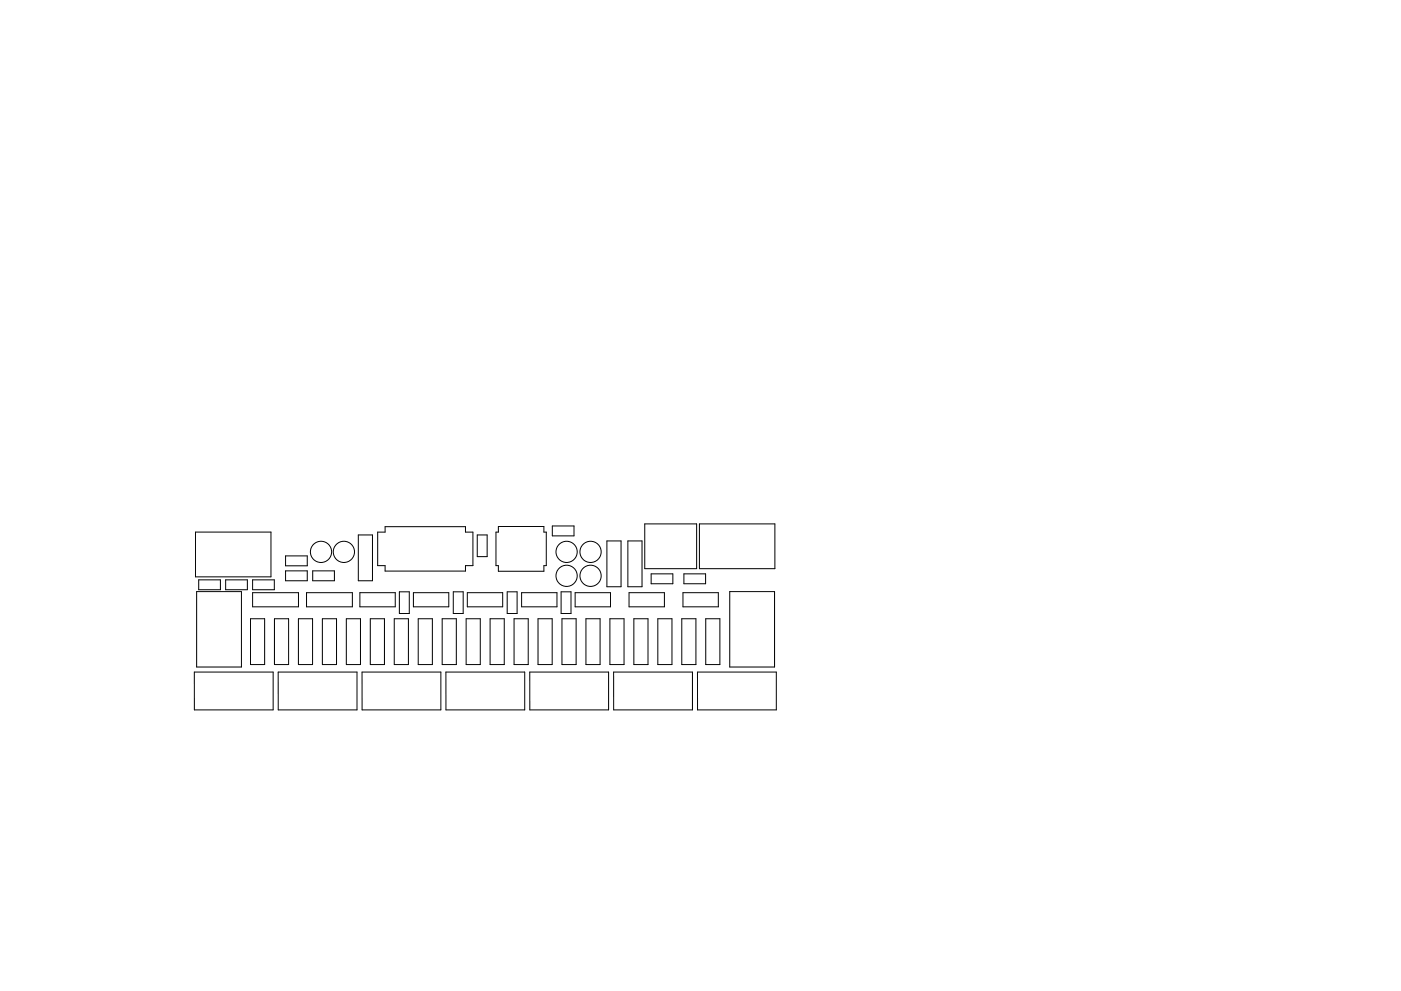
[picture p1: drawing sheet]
<svg xmlns="http://www.w3.org/2000/svg" width="297mm" height="210mm" viewBox="0 0 297 210" stroke-linecap="round" stroke-linejoin="round" font-family="sans-serif">
<g fill="none" stroke="#000" stroke-width=".21">
<path d="M41.5 112.9h15.9v9.5h-15.9zM60.5 117.9h4.6v2.1h-4.6zM76 113.5h3v9.7h-3zM80.1 112.9h1.5v-1.2h17.1v1.2h1.6v7.1h-1.6v1.2h-17.1v-1.2h-1.5zM101.2 113.5h2.1v4.6h-2.1zM105.7 111.7h9.6v1.2h.5v7.1h-.5v1.2h-9.6v-1.2h-.5v-7.1h.5zM117.1 111.6h4.6v2.1h-4.6zM128.7 114.8h3v9.7h-3zM133.1 114.8h3v9.7h-3zM136.7 111.2h11v9.5h-11zM148.3 111.2h16v9.5h-16zM41.7 125.5h9.5v16h-9.5z"/>
<path d="M42.1 123h4.6v2.1h-4.6zM47.8 123h4.6v2.1h-4.6zM53.1 131.3h3v9.7h-3zM53.6 125.7h9.7v3h-9.7zM53.6 123h4.6v2.1h-4.6zM58.2 131.3h3v9.7h-3zM60.5 121.1h4.6v2.1h-4.6zM63.3 131.3h3v9.7h-3zM65 125.7h9.7v3h-9.7zM66.3 121.1h4.6v2.1h-4.6zM68.3 131.3h3.1v9.7h-3.1zM73.4 131.3h3v9.7h-3z"/>
<path d="M76.3 125.7h7.5v3h-7.5zM78.5 131.3h3v9.7h-3zM83.6 131.3h3v9.7h-3zM84.7 125.6h2.1v4.6h-2.1zM87.7 125.7h7.4v3h-7.4zM88.7 131.3h3v9.7h-3zM93.7 131.3h3.1v9.7h-3.1zM96.1 125.6h2.1v4.6h-2.1zM98.8 131.3h3v9.7h-3zM99.1 125.7h7.5v3h-7.5zM103.9 131.3h3v9.7h-3zM107.5 125.6h2.1v4.6h-2.1z"/>
<path d="M109 131.3h3v9.7h-3zM110.6 125.7h7.5v3h-7.5zM114.1 131.3h3v9.7h-3zM119 125.6h2.1v4.6h-2.1zM119.1 131.3h3.1v9.7h-3.1zM121.9 125.7h7.5v3h-7.5zM124.2 131.3h3v9.7h-3zM129.3 131.3h3v9.7h-3zM133.4 125.7h7.5v3h-7.5zM134.4 131.3h3v9.7h-3zM138.1 121.8h4.6v2.1h-4.6zM139.5 131.3h3v9.7h-3z"/>
<path d="M144.5 131.3h3.1v9.7h-3.1zM144.8 125.7h7.5v3h-7.5zM145 121.8h4.6v2.1h-4.6zM149.6 131.3h3v9.7h-3zM154.7 125.5h9.5v16h-9.5zM41.2 142.6h16.7v8h-16.7zM59 142.6h16.7v8h-16.7zM76.8 142.6h16.7v8h-16.7zM94.5 142.6h16.8v8h-16.8zM112.3 142.6h16.7v8h-16.7zM130.1 142.6h16.7v8h-16.7zM147.9 142.6h16.7v8h-16.7z"/>
<circle cx="68.1" cy="117.1" r="2.25"/>
<circle cx="72.9" cy="117.1" r="2.25"/>
<circle cx="120.1" cy="117.1" r="2.25"/>
<circle cx="125.2" cy="117.1" r="2.25"/>
<circle cx="120.1" cy="122.2" r="2.25"/>
<circle cx="125.2" cy="122.2" r="2.25"/>
</g>
</svg>
